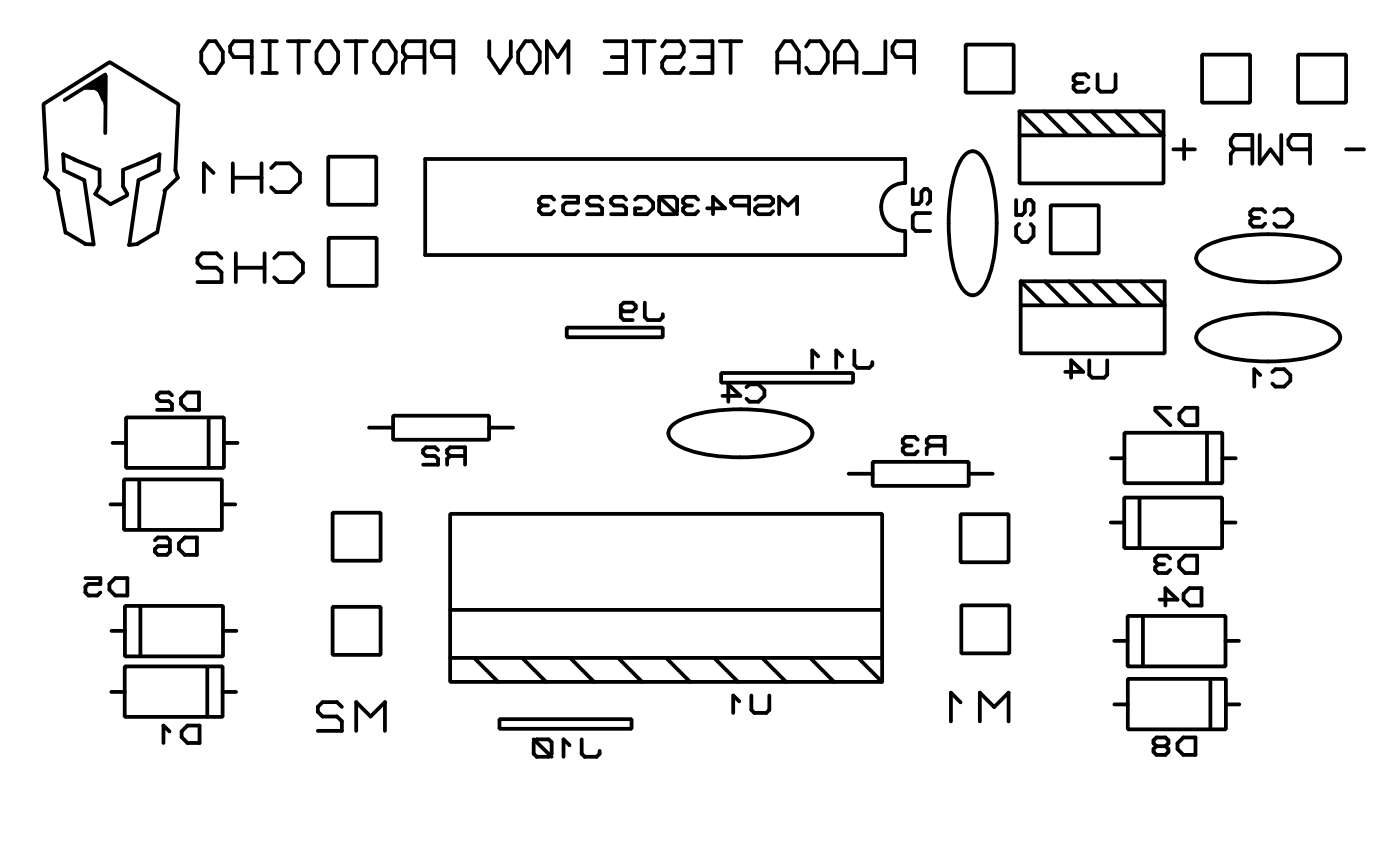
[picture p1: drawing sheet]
<svg xmlns="http://www.w3.org/2000/svg" width="74mm" height="45mm" viewBox="0 0 74 45" stroke-linecap="round" stroke-linejoin="round" font-family="sans-serif">
<g fill="none" stroke="#000" stroke-width=".2">
<path d="M2.3 5.5l.2 3.5M2.5 9l-.1 .4 .7 .7M3 10l.5 2.3M3.5 12.3l1 .6M3.9 8.4l1.3 .5M4 8.5l-.7-.3 .1 .8 1.1 .5 .5 3.4h-.5M4.5 4.6h.3M4.7 4.6l.5 .1M4.9 4.5h.1M5 4.6l.3 .2M5.2 4.7l.3 .6M5.2 4.5l-.1 .1"/>
<path d="M5.3 9v.9l-.3 .4 .8 .5 .9-.5M5.3 4.5h.1M5.3 4.6l.2 .5M5.4 4.4l.1 .3M5.5 4.3h.1M5.5 4.8v.1M5.5 5.2l.1 .3M5.6 3.9l-2.2 1.4M5.6 4.2l-.6 .2M5.6 4v3M5.8 3.3l-3.5 2.2M5.8 3.3l3.6 2.2"/>
<path d="M6.5 9v.9l.2 .4M7.3 12.9l-.5 .1M7.8 8.5l.6-.3v.8l-1.1 .5-.5 3.5M7.9 8.4l-1.3 .5M8.2 12.3l-1 .6M8.7 10l-.4 2.3M9.3 9l.1 .4-.7 .7M9.4 5.5l-.1 3.5M11 2.2h.4l.4 .5v.6l-.4 .6h-.4l-.4-.6v-.6zM11.3 9.1l-.5-.5v1.6M11.7 13.6l-.2-.2h-.8l-.3 .2v.3l.3 .3h.8l.2 .2v.5h-1.3M12.3 8.6v1.6"/>
<path d="M12.3 9.4h1.5M12.5 13.4v1.5M12.5 14.2h1.5M13.3 3h-.9l-.2-.3v-.2l.2-.3h.9v1.7M13.8 8.6v1.6M13.9 2.2h.7M13.9 3.9h.7M14 13.4v1.5M14.3 2.2v1.7M14.3 8.9l.3-.3h.8l.5 .5v.5l-.5 .6h-.8l-.3-.3M14.5 13.6l.3-.2h.7l.5 .5v.5l-.5 .5h-.7l-.3-.2M15.2 2.2h1.2"/>
<path d="M15.8 2.2v1.7M17.1 2.2h.4l.4 .5v.6l-.4 .6h-.4l-.4-.6v-.6zM17.4 8.3h2.5v2.5h-2.5zM17.4 12.6h2.5v2.5h-2.5zM18.3 2.2h1.1M18.8 2.2v1.7M20.2 2.2h.4l.3 .5v.6l-.3 .6h-.4l-.4-.6v-.6zM21.5 3l-.2-.3v-.2l.2-.3h1v1.7M21.5 3h1M21.5 3l-.2 .3v.6M22.5 8.4h25.4v1.3a1.27 1.27 0 0 0-1.3 1.2 1.27 1.27 0 0 0 1.3 1.3v1.3h-25.4zM24 3h-1l-.2-.3v-.2l.2-.3h1v1.7"/>
<path d="M25.9 2.2v.8l.6 .9 .5-.9v-.8M27.8 2.2h.4l.4 .5v.6l-.4 .6h-.4l-.4-.6v-.6zM28.7 10.9l-.2 .1v.2l.2 .1h.5l.1-.1M28.7 10.9h.3M28.9 3.9v-1.7l.6 .8 .6-.8v1.7M29.3 10.6l-.1-.2h-.5l-.2 .2v.1l.2 .2M29.8 10.4h.8v.3h-.6l-.2 .2v.3l.2 .1h.4l.2-.1M30 17.3h5.1v.5h-5.1zM31.9 10.6l-.2-.2h-.5l-.1 .2v.1l.1 .2h.5l.2 .1v.3h-.8M32 2.2h1.1v1.7h-1.1M32.4 3h.7M32.8 16.3l.2 .2h.5l.1-.2v-.1l-.1-.2h-.5l-.2 .2v.6l.2 .1h.5"/>
<path d="M33.1 10.6l-.1-.2h-.5l-.2 .2v.1l.2 .2h.5l.1 .1v.3h-.8M33.5 2.2h1.1M33.6 10.6l.2-.2h.4l.4 .3v.3l-.4 .3h-.6v-.3h.3M34.1 2.2v1.7M34.1 16v.8l.2 .1h.6l.2-.1v-.2M34.9 10.6l.1-.2h.7l.1 .2v.6l-.1 .1h-.7l-.1-.1zM34.9 10.4l.9 .9M35 2.5l.2-.3h.8l.2 .3v.2l-.2 .3h-.8l-.2 .3v.3l.2 .3h.8l.2-.3M36.3 10.9l-.2 .1v.2l.2 .1h.5l.1-.1M36.3 10.9h.3M36.6 2.2h1.1v1.7h-1.1M36.9 10.6l-.1-.2h-.5l-.2 .2v.1l.2 .2"/>
<path d="M36.9 3h.8M37.4 11h1l-.7-.6v.9M38.1 2.2h1.1M38.2 19.7h6.9v.5h-6.9zM38.7 2.2v1.7M39.6 10.9h-.8l-.1-.2v-.1l.1-.2h.8v.9M40 10.6l.1-.2h.6l.2 .2v.1l-.2 .2h-.6l-.1 .1v.2l.1 .1h.6l.2-.1M41.1 3.9v-1.2l.4-.5h.4l.4 .5v1.2M41.1 3.3h1.2M41.2 11.3v-.9l.5 .5 .5-.5v.9M42.7 2.5l.1-.3h.6l.4 .5v.6l-.4 .6h-.6l-.1-.3M43.3 18.8l-.3-.3v1"/>
<path d="M44.2 3.9v-1.2l.4-.5h.3l.4 .5v1.2M44.2 3.3h1.1M44.6 18.8l-.4-.3v1M45.2 18.5v.8l.2 .2h.6l.2-.2v-.2M46.8 2.2v1.7h-1.1M48.3 10v.8h.3l.2-.2v-.4l.1-.2h.2l.1 .2v.4l-.1 .2M48.4 3h-1l-.2-.3v-.2l.2-.3h1v1.7M49.2 11.3h-.7l-.2 .1v.7l.2 .1h.7M51.1 2.4h2.5v2.5h-2.5zM51.2 8.1l.3-.1a1.58 1.58 0 0 1 1 1.4 8.9 8.9 0 0 1-.5 5.8l-.2 .3-.3 .1a1.56 1.56 0 0 1-1-1.4 9 9 0 0 1 .4-5.8zM53.8 10.6v.8h.3l.1-.2v-.5l.2-.1h.1l.2 .1v.5l-.2 .2M53.9 11.8l-.1 .2v.5l.3 .3h.3l.3-.3v-.5l-.2-.2"/>
<path d="M53.9 7.2h7.7v2.5h-7.7zM53.9 5.9h7.7v1.3l-1.3-1.3M53.9 5.9v1.3M53.9 5.9l1.3 1.3M54 16.1h7.6v2.6h-7.6zM54 14.9h7.6v1.2l-1.2-1.2M54 14.9v1.2M54 14.9l1.3 1.2M55.2 5.9l1.3 1.3M55.3 14.9l1.2 1.2M55.6 10.9h2.5v2.5h-2.5zM56.4 19.7h.9l-.6-.6v.9"/>
<path d="M56.5 5.9l1.3 1.3M56.5 14.9l1.3 1.2M57 4.4l-.2 .1v.2l.2 .1h.4l.2-.1M57 4.4h.3M57.6 4.1l-.2-.2h-.4l-.2 .2v.1l.2 .2M57.6 19.1v.7l.2 .2h.6l.2-.2v-.7M57.8 5.9l1.2 1.3M57.8 14.9l1.3 1.2M58.1 3.9v.8l.1 .1h.7l.1-.1v-.8M59 5.9l1.3 1.3M59.1 14.9l1.3 1.2M62.1 7.9h1.1"/>
<path d="M62.7 7.4v1M63.4 17.6a3.3 3.3 0 0 1 2-.9 8.8 8.8 0 0 1 5.1 .6l.3 .3 .1 .2a1.57 1.57 0 0 1-1.4 1 9 9 0 0 1-5.8-.4l-.3-.3-.1-.3zM63.4 13.4a3.3 3.3 0 0 1 2-.9 8.8 8.8 0 0 1 5.1 .6l.3 .3 .1 .3a1.57 1.57 0 0 1-1.4 1 9 9 0 0 1-5.8-.5l-.3-.2-.1-.3zM63.6 2.9h2.5v2.5h-2.5zM65.3 7.9h1M65.3 7.9l-.2-.3v-.2l.2-.3h1v1.6M65.3 7.9l-.2 .2v.6M66.3 11.5l-.1 .2v.1l.1 .2h.5l.1-.2M66.3 11.5h.3M66.7 7.1v1.6l.5-.8 .6 .8v-1.6M66.7 19.8l-.3-.3v.9M66.9 11.2l-.1-.1h-.5l-.1 .1v.2l.1 .1"/>
<path d="M67.3 19.7l.2-.2h.5l.3 .3v.3l-.3 .3h-.5l-.2-.1M67.4 11.2l.2-.1h.5l.3 .3v.3l-.3 .3h-.5l-.2-.2M68.7 2.9h2.5v2.5h-2.5zM69.3 7.9h-.9l-.2-.3v-.2l.2-.3h.9v1.6M71.2 7.9h1M4.5 30.6h.8v.3h-.6l-.2 .1v.3l.2 .2h.4l.2-.2M5.8 30.9l.3-.3h.6v.9h-.6l-.3-.3zM5.8 26.7h.8M5.9 36.6h.7M5.9 33.4h.7M6 23.4h.7M6.6 25.4h5.1v2.6h-5.1z"/>
<path d="M6.6 35.2h5.2v2.7h-5.2zM6.6 32h5.2v2.7h-5.2zM6.7 22.1h5.1v2.6h-5.1zM7.4 25.4v2.6M7.4 32.1v2.6M8.2 28.6l.2-.2h.4l.2 .2v.6l-.2 .1h-.4l-.2-.1v-.2l.2-.1h.6M9 38.7l-.4-.3v.9M9.1 20.9l-.2-.1h-.4l-.2 .1v.2l.2 .1h.4l.2 .2v.3h-.8M9.5 28.7l.3-.3h.6v.9h-.6l-.3-.3zM9.6 21.1l.3-.3h.6v.9h-.6l-.3-.3zM9.6 38.7l.3-.3h.7v.9h-.7l-.3-.3zM11 35.3v2.6"/>
<path d="M11 22.1v2.6M11.7 26.7h.7M11.8 36.6h.7M11.8 33.4h.7M11.8 23.4h.8M17.6 27.1h2.5v2.6h-2.5zM17.6 32.1h2.5v2.5h-2.5zM18.1 37.4l-.3-.3h-.7l-.3 .3v.2l.3 .3h.7l.3 .2v.6h-1.3M18.8 38.7v-1.6l.8 .8 .8-.8v1.6M19.5 22.6h1.3M20.8 22h5.1v1.3h-5.1zM23.2 23.8l-.2-.1h-.5l-.1 .1v.2l.1 .1h.5l.2 .2v.3h-.8"/>
<path d="M23.8 27.2h22.9v8.9h-22.9zM23.8 32.3h22.9M23.8 34.8h22.9M23.8 24.1l-.1-.1v-.2l.1-.1h.8v.9M23.8 24.1l-.1 .2v.3M23.8 24.1h.8M25.1 34.8l1.3 1.3M25.9 22.6h1.2M26.4 38h7v.5h-7zM27.6 34.8l1.3 1.3M28.2 39.3l.2-.2h.6l.2 .2v.6l-.2 .1h-.6l-.2-.1zM28.2 39.1l1 .9"/>
<path d="M30.1 39.4l-.3-.3v.9M30.2 34.8l1.2 1.3M30.8 39.1v.8l.1 .1h.7l.1-.1v-.2M32.7 34.8l1.3 1.3M35.2 34.8l1.3 1.3M35.5 22.6a3.3 3.3 0 0 1 2-.8 8.8 8.8 0 0 1 5.1 .6l.3 .2 .1 .3a1.57 1.57 0 0 1-1.4 1 9 9 0 0 1-5.8-.4l-.3-.3-.1-.3zM37.8 34.8l1.3 1.3M38.2 20.9h1l-.7-.6v.9M39.1 37.1l-.3-.3v.9M39.5 20.5l.2-.2h.4l.3 .3v.3l-.3 .3h-.4l-.2-.1M39.8 36.8v.7l.1 .2h.6l.2-.2v-.7M40.3 34.8l1.3 1.3"/>
<path d="M42.9 34.8l1.2 1.3M44.9 25.1h1.3M45.4 34.8l1.3 1.3M46.2 24.4h5.1v1.3h-5.1zM47.9 23.6h.3M47.9 23.6l-.1 .1v.2l.1 .1h.5l.2-.1M48.6 23.3l-.2-.2h-.5l-.1 .2v.1l.1 .2M49.2 23.6l-.2-.2v-.1l.2-.2h.8v.9M49.2 23.6l-.2 .1v.3M49.2 23.6h.8M50.8 27.2h2.6v2.5h-2.6zM50.8 37.1l-.5-.5v1.6"/>
<path d="M50.9 32h2.5v2.6h-2.5zM51.3 25.1h1.2M51.8 38.2v-1.6l.8 .8 .8-.8v1.6M58.8 27.6h.7M58.8 24.2h.7M59 33.9h.7M59 37.3h.7M59.5 26.3h5.2v2.7h-5.2zM59.5 22.9h5.2v2.7h-5.2zM59.7 32.6h5.1v2.6h-5.1zM59.7 35.9h5.2v2.7h-5.2zM60.3 26.3v2.7"/>
<path d="M60.5 32.6v2.6M61.2 39.5l-.2-.2v-.1l.2-.2h.5l.1 .2v.1l-.1 .2M61.2 39.5l-.2 .1v.2l.2 .1h.5l.1-.1v-.2l-.1-.1M61.2 39.5h.5M61.3 29.8l-.2 .2v.1l.2 .2h.5l.1-.2M61.3 29.8h.3M61.4 31.7h.9l-.6-.6v.9M61.9 29.5l-.1-.1h-.5l-.2 .1v.2l.2 .1M61.9 21.6h-.8v.1l.8 .8M62.3 39.3l.3-.3h.7v.9h-.7l-.3-.3zM62.4 29.7l.3-.3h.6v.9h-.6l-.3-.3zM62.4 21.9l.3-.3h.7v.9h-.7l-.3-.3z"/>
<path d="M62.6 31.4l.3-.3h.7v.9h-.7l-.3-.3zM63.9 22.9v2.6M64 35.9v2.6M64.7 27.6h.7M64.7 24.2h.7M64.8 33.9h.8M64.9 37.3h.7"/>
</g>
</svg>
